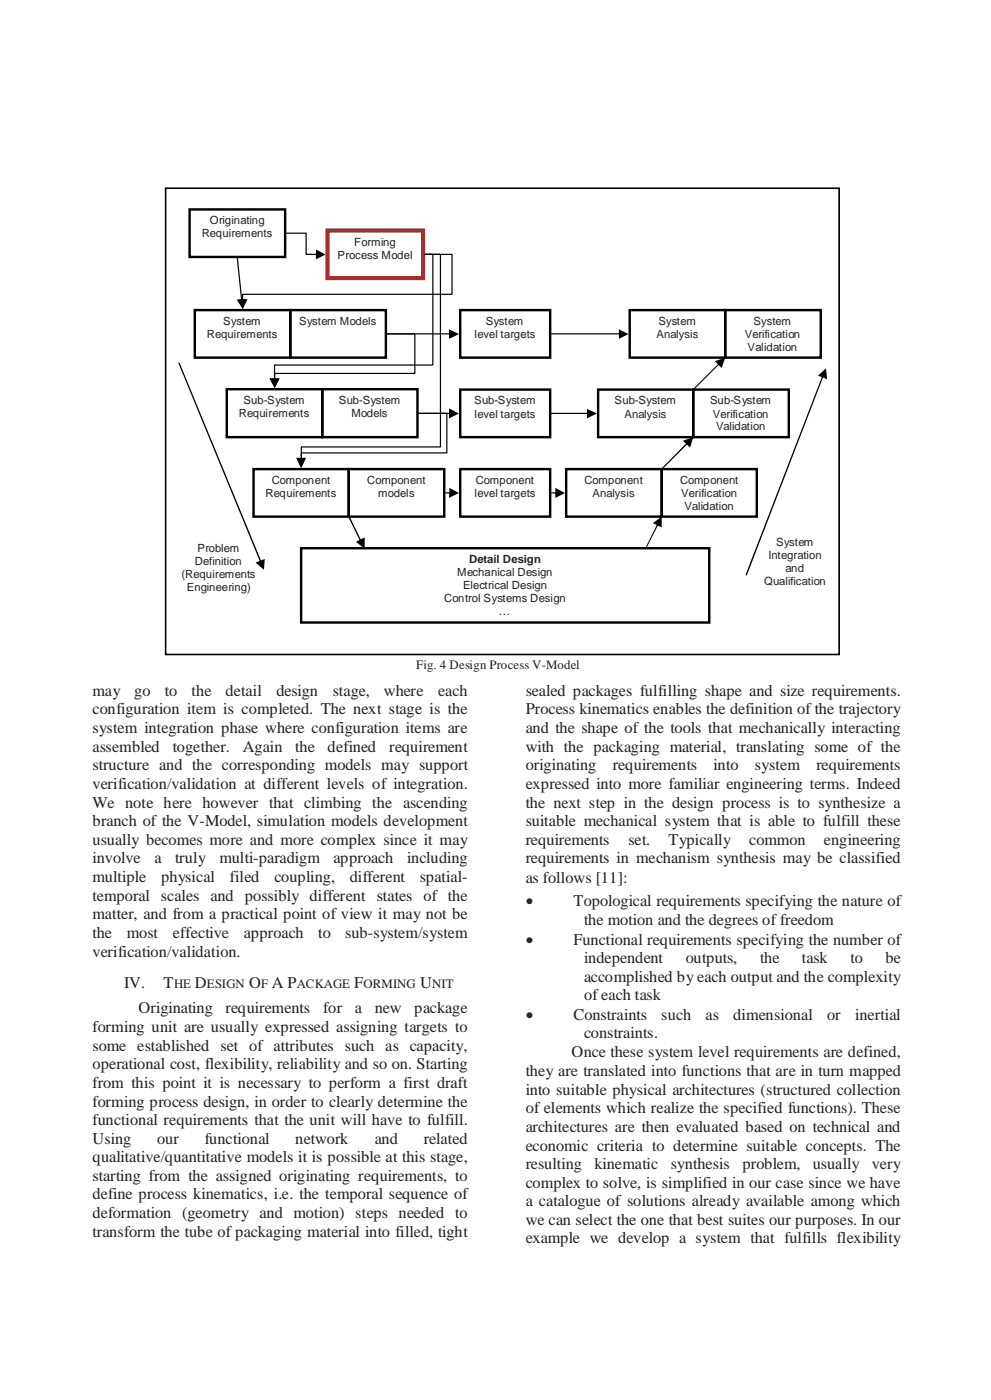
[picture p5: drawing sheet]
<svg xmlns="http://www.w3.org/2000/svg" width="210mm" height="297mm" viewBox="0 0 210 297" stroke-linecap="round" stroke-linejoin="round" font-family="sans-serif">
<defs><g id="words">
<g font-size="3.5" fill="#221f20">
<text x="19.6" y="147.4">may</text>
<text x="28.4" y="147.4">go</text>
<text x="34.9" y="147.4">to</text>
<text x="40.6" y="147.4">the</text>
<text x="47.8" y="147.4">detail</text>
<text x="58.5" y="147.4">design</text>
<text x="70.5" y="147.4">stage,</text>
<text x="81.3" y="147.4">where</text>
<text x="92.8" y="147.4">each</text>
<text x="111.4" y="147.4">sealed packages fulfilling shape and size requirements.</text>
<text x="19.6" y="151.4">configuration item is completed. The next stage is the</text>
<text x="19.6" y="155.3">system integration phase where configuration items are</text>
<text x="111.4" y="151.4">Process kinematics enables the definition of the trajectory</text>
<text x="111.4" y="155.3">and the shape of the tools that mechanically interacting</text>
<text x="19.6" y="159.3">assembled</text>
<text x="36.6" y="159.3">together.</text>
<text x="51.4" y="159.3">Again</text>
<text x="62.5" y="159.3">the</text>
<text x="69.4" y="159.3">defined</text>
<text x="82.4" y="159.3">requirement</text>
<text x="111.4" y="159.3">with the packaging material, translating some of the</text>
<text x="19.6" y="163.3">structure and the corresponding models may support</text>
<text x="19.6" y="167.1">verification/validation at different levels of integration.</text>
<text x="111.4" y="163.3">originating</text>
<text x="111.4" y="167.1">expressed into more familiar engineering terms. Indeed</text>
<text x="129.8" y="163.3">requirements</text>
<text x="151.2" y="163.3">into</text>
<text x="159.9" y="163.3">system</text>
<text x="172.9" y="163.3">requirements</text>
<text x="19.6" y="171.1">We note here however that climbing the ascending</text>
<text x="111.4" y="171.1">the next step in the design process is to synthesize a</text>
<text x="19.6" y="175.1">branch of the V-Model, simulation models development</text>
<text x="19.6" y="179.1">usually becomes more and more complex since it may</text>
<text x="111.4" y="175.1">suitable mechanical system that is able to fulfill these</text>
<text x="111.4" y="179.1">requirements</text>
<text x="133.1" y="179.1">set.</text>
<text x="141.6" y="179.1">Typically</text>
<text x="158.7" y="179.1">common</text>
<text x="174.5" y="179.1">engineering</text>
<text x="19.6" y="183">involve</text>
<text x="32.7" y="183">a</text>
<text x="37.1" y="183">truly</text>
<text x="46.5" y="183">multi-paradigm</text>
<text x="70.6" y="183">approach</text>
<text x="86.2" y="183">including</text>
<text x="111.4" y="183">requirements in mechanism synthesis may be classified</text>
<text x="19.6" y="187">multiple</text>
<text x="19.6" y="190.9">temporal scales and possibly different states of the</text>
<text x="34.1" y="187">physical</text>
<text x="48.7" y="187">filed</text>
<text x="58.1" y="187">coupling,</text>
<text x="74.1" y="187">different</text>
<text x="88.9" y="187">spatial-</text>
<text x="111.4" y="187">as follows [11]:</text>
<text x="111.4" y="192">•</text>
<text x="121.4" y="192">Topological requirements specifying the nature of</text>
<text x="19.6" y="194.8">matter, and from a practical point of view it may not be</text>
<text x="123.7" y="195.9">the motion and the degrees of freedom</text>
<text x="19.6" y="198.7">the</text>
<text x="19.6" y="202.8">verification/validation.</text>
<text x="26.9" y="198.7">most</text>
<text x="36.6" y="198.7">effective</text>
<text x="51.7" y="198.7">approach</text>
<text x="67.4" y="198.7">to</text>
<text x="73.1" y="198.7">sub-system/system</text>
<text x="111.4" y="200.2">•</text>
<text x="121.4" y="200.2">Functional requirements specifying the number of</text>
<text x="26.3" y="209.5">IV.</text>
<text x="34.7" y="209.5">T</text>
<text x="41.3" y="209.5">D</text>
<text x="52.8" y="209.5">O A P</text>
<text x="75" y="209.5">F</text>
<text x="89" y="209.5">U</text>
<text x="123.7" y="204.1">independent</text>
<text x="123.7" y="208">accomplished by each output and the complexity</text>
<text x="145.2" y="204.1">outputs,</text>
<text x="161" y="204.1">the</text>
<text x="169.9" y="204.1">task</text>
<text x="180.1" y="204.1">to</text>
<text x="187.6" y="204.1">be</text>
<text x="29.3" y="214.7">Originating</text>
<text x="47.8" y="214.7">requirements</text>
<text x="68.4" y="214.7">for</text>
<text x="75.1" y="214.7">a</text>
<text x="79.4" y="214.7">new</text>
<text x="87.7" y="214.7">package</text>
<text x="123.7" y="211.9">of each task</text>
<text x="19.6" y="218.7">forming unit are usually expressed assigning targets to</text>
<text x="111.4" y="216.2">•</text>
<text x="121.4" y="216.2">Constraints</text>
<text x="123.7" y="220.1">constraints.</text>
<text x="140.1" y="216.2">such</text>
<text x="149.5" y="216.2">as</text>
<text x="155.3" y="216.2">dimensional</text>
<text x="175.2" y="216.2">or</text>
<text x="181.1" y="216.2">inertial</text>
<text x="19.6" y="222.7">some established set of attributes such as capacity,</text>
<text x="19.6" y="226.6">operational cost, flexibility, reliability and so on. Starting</text>
<text x="121" y="224">Once these system level requirements are defined,</text>
<text x="19.6" y="230.6">from this point it is necessary to perform a first draft</text>
<text x="111.4" y="228">they are translated into functions that are in turn mapped</text>
<text x="111.4" y="232">into suitable physical architectures (structured collection</text>
<text x="19.6" y="234.5">forming process design, in order to clearly determine the</text>
<text x="19.6" y="238.4">functional requirements that the unit will have to fulfill.</text>
<text x="111.4" y="235.9">of elements which realize the specified functions). These</text>
<text x="111.4" y="239.9">architectures are then evaluated based on technical and</text>
<text x="19.6" y="242.3">Using</text>
<text x="33.3" y="242.3">our</text>
<text x="43.4" y="242.3">functional</text>
<text x="62.5" y="242.3">network</text>
<text x="79.4" y="242.3">and</text>
<text x="89.8" y="242.3">related</text>
<text x="111.4" y="243.9">economic criteria to determine suitable concepts. The</text>
<text x="19.6" y="246.3">qualitative/quantitative models it is possible at this stage,</text>
<text x="19.6" y="250.3">starting from the assigned originating requirements, to</text>
<text x="111.4" y="251.7">complex to solve, is simplified in our case since we have</text>
<text x="111.4" y="247.7">resulting</text>
<text x="125.9" y="247.7">kinematic</text>
<text x="142.1" y="247.7">synthesis</text>
<text x="157.3" y="247.7">problem,</text>
<text x="172.2" y="247.7">usually</text>
<text x="184.7" y="247.7">very</text>
<text x="19.6" y="254.2">define process kinematics, i.e. the temporal sequence of</text>
<text x="111.4" y="255.6">a catalogue of solutions already available among which</text>
<text x="19.6" y="258.2">deformation (geometry and motion) steps needed to</text>
<text x="19.6" y="262.1">transform the tube of packaging material into filled, tight</text>
<text x="111.4" y="259.6">we can select the one that best suites our purposes. In our</text>
<text x="111.4" y="263.5">example we develop a system that fulfills flexibility</text>
</g>
<g font-size="2.7" fill="#221f20">
<text x="88.2" y="141.7">Fig. 4 Design Process V-Model</text>
<text x="36.9" y="209.5">HE</text>
<text x="43.8" y="209.5">ESIGN</text>
<text x="55.3" y="209.5">F</text>
<text x="62.9" y="209.5">ACKAGE</text>
<text x="77" y="209.5">ORMING</text>
<text x="91.6" y="209.5">NIT</text>
</g>
<g font-size="2.4" fill="#221f20">
<text x="44.5" y="47.5">Originating</text>
<text x="42.8" y="50.3">Requirements</text>
<text x="75" y="52.2">Forming</text>
<text x="71.5" y="55">Process Model</text>
<text x="43.8" y="71.6">Requirements</text>
<text x="47.3" y="68.8">System</text>
<text x="63.4" y="68.8">System Models</text>
<text x="100.5" y="71.6">level targets</text>
<text x="102.9" y="68.8">System</text>
<text x="139.1" y="71.6">Analysis</text>
<text x="139.5" y="68.8">System</text>
<text x="157.8" y="71.6">Verification</text>
<text x="159.6" y="68.8">System</text>
<text x="158.4" y="74.4">Validation</text>
<text x="50.6" y="88.4">Requirements</text>
<text x="51.6" y="85.7">Sub-System</text>
<text x="71.7" y="85.7">Sub-System</text>
<text x="74.5" y="88.4">Models</text>
<text x="100.4" y="85.7">Sub-System</text>
<text x="100.5" y="88.5">level targets</text>
<text x="130.2" y="85.7">Sub-System</text>
<text x="132.3" y="88.5">Analysis</text>
<text x="150.4" y="85.7">Sub-System</text>
<text x="151" y="88.5">Verification</text>
<text x="151.7" y="91.2">Validation</text>
<text x="56.2" y="105.3">Requirements</text>
<text x="57.6" y="102.5">Component</text>
<text x="77.8" y="102.5">Component</text>
<text x="80.1" y="105.3">models</text>
<text x="100.5" y="105.3">level targets</text>
<text x="100.8" y="102.5">Component</text>
<text x="123.8" y="102.5">Component</text>
<text x="125.5" y="105.3">Analysis</text>
<text x="144" y="102.5">Component</text>
<text x="144.3" y="105.3">Verification</text>
<text x="145" y="108.1">Validation</text>
<text x="41.3" y="119.6">Definition</text>
<text x="41.9" y="116.9">Problem</text>
<text x="99.3" y="119.3">Detail Design</text>
<text x="162.8" y="118.5">Integration</text>
<text x="164.4" y="115.8">System</text>
<text x="38.5" y="122.4">(Requirements</text>
<text x="39.6" y="125.2">Engineering)</text>
<text x="96.8" y="122.1">Mechanical Design</text>
<text x="98.1" y="124.9">Electrical Design</text>
<text x="161.8" y="124.1">Qualification</text>
<text x="166.4" y="121.3">and</text>
<text x="94.1" y="127.6">Control Systems Design</text>
<text x="105.7" y="130.4">…</text>
</g>
</g></defs>
<g fill="none" stroke="#000" stroke-width=".52">
<path d="M40.2 44.4h20.2v10.1h-20.2zM41.3 65.7h20.2v10.1h-20.2zM61.5 65.7h20.2v10.1h-20.2zM97.5 65.7h19v10.1h-19zM133.4 65.7h20.2v10.1h-20.2zM153.6 65.7h20.2v10.1h-20.2zM48 82.5h20.3v10.1h-20.3zM53.7 99.4h20.2v10.1h-20.2zM68.3 82.5h20.1v10.1h-20.1zM73.9 99.4h20.2v10.1h-20.2zM97.5 99.4h19v10.1h-19zM97.5 82.6h19v10h-19z"/>
<path d="M119.9 99.4h20.3v10.1h-20.3zM126.7 82.6h20.1v10h-20.1zM140.2 99.4h20.1v10.1h-20.1zM146.8 82.6h20.3v10h-20.3zM63.8 116.2h86.4v15.7h-86.4z"/>
</g>
<path d="M69.4 48.9h20.2v10h-20.2z" fill="none" stroke="#f00" stroke-width=".86"/>
<g fill="#000">
<path d="M50.2 54.6l.2 .1 .9 9.2-.2-.1zM50.2 63.5l2-.2-.8 2.2z"/>
<path d="M60.5 49.5l.1-.2h4.3l.1 4.6-.1-.1h2.4v.1h-2.6v-4.4h.2zM66.9 52.8l2 1.1-2 1.1z"/>
<path d="M51.3 62.3l44.5-.1-.2 .1v-8.4l.2 .1-5.9-.1 .1-.1h5.8l.1 .1-.1 8.6h-44.4l.1-.2-.1 1.6-.1-.1zM50.4 63.4h2l-1 2.1z"/>
<path d="M58 77.3l33.6-.1v.1v-23.4v.1l-1.7-.1 .1-.1h1.6l.2 .1v23.4l-.2 .2h-33.4l.1-.2-.1 3.4-.2-.2zM57.1 80.2h2.1l-1 2z"/>
<path d="M90 53.8h3.2l.2 .1v40.9h-29.6h.2v2.6l-.2 .2v-3h29.4v.2v-40.9v.1h-3.2l-.1-.1zM62.8 97h2l-1 2.2z"/>
<path d="M37.9 76.8l.1 .1 17.4 42.2-.1 .1h-.2l-17.3-42.2zM54.1 119.2l2-.7-.2 2.2z"/>
<path d="M58 79.2l.2-.2h29.6l-.1 .2v-8.4l.1 .1-6-.1 .2-.2h5.8l.2 .2v8.4l-.2 .1h-29.6l.1-.1-.1 1.5-.2-.2zM57.1 80.2h2.1l-1 2z"/>
<path d="M81.8 70.8l.2-.2h13.4l.2 .2zM95.1 69.8l2.1 1-2.1 1z"/>
<path d="M116.8 70.6h14.6l.2 .2-14.8 .1-.2-.1zM131.1 69.8l2 1-2 1z"/>
<path d="M63.8 95.9h30.8l-.1 .1v-8.4l.1 .1h-5.9l-.1-.1h6.2v8.4l-.2 .1h-30.8l.2-.1v1.4l-.2 .2zM62.8 97h2l-1 2.2z"/>
<path d="M88.6 87.6l6.8-.1 .2 .1-6.9 .1zM95.1 86.5l2.1 1.1-2.1 1.1z"/>
<path d="M116.8 87.5h7.9l.1 .1-8 .1-.2-.1zM124.3 86.6l2.1 1-2.1 1.1z"/>
<path d="M145.6 93.7h.1v.3l-5.5 5.5h-.1v-.2zM144.6 93.4l2.2-.8-.6 2.2z"/>
<path d="M146.8 82.5l5.5-5.5h.1v.1l-5.5 5.5h-.1zM151.4 76.6l2.2-.8-.7 2.2z"/>
<path d="M73.8 109.4h.2l2.6 5.4-.3-.1zM75.4 114.8l1.8-.9v2.4z"/>
<path d="M94.3 104.3h1.1l.2 .2-1.3 .1-.1-.1zM95.2 103.4l2 1.1-2.1 1z"/>
<path d="M116.8 104.3h1.2l.1 .2-1.3 .1zM117.6 103.4l2.1 1.1-2.1 1z"/>
<path d="M139.2 111l.2-.1 .1 .2-2.7 5.2h-.1zM138.3 110.8l1.9-1.3v2.3z"/>
<path d="M174.2 79.6l.2-.1v.2l-16.2 42.2h-.2l-.1-.1zM173.3 79.6l1.6-1.5 .3 2.3z"/>
</g>
<path d="M35.1 39.9h142.6v98.8h-142.6z" fill="none" stroke="#000" stroke-width=".34"/>
<use href="#words"/>
</svg>
